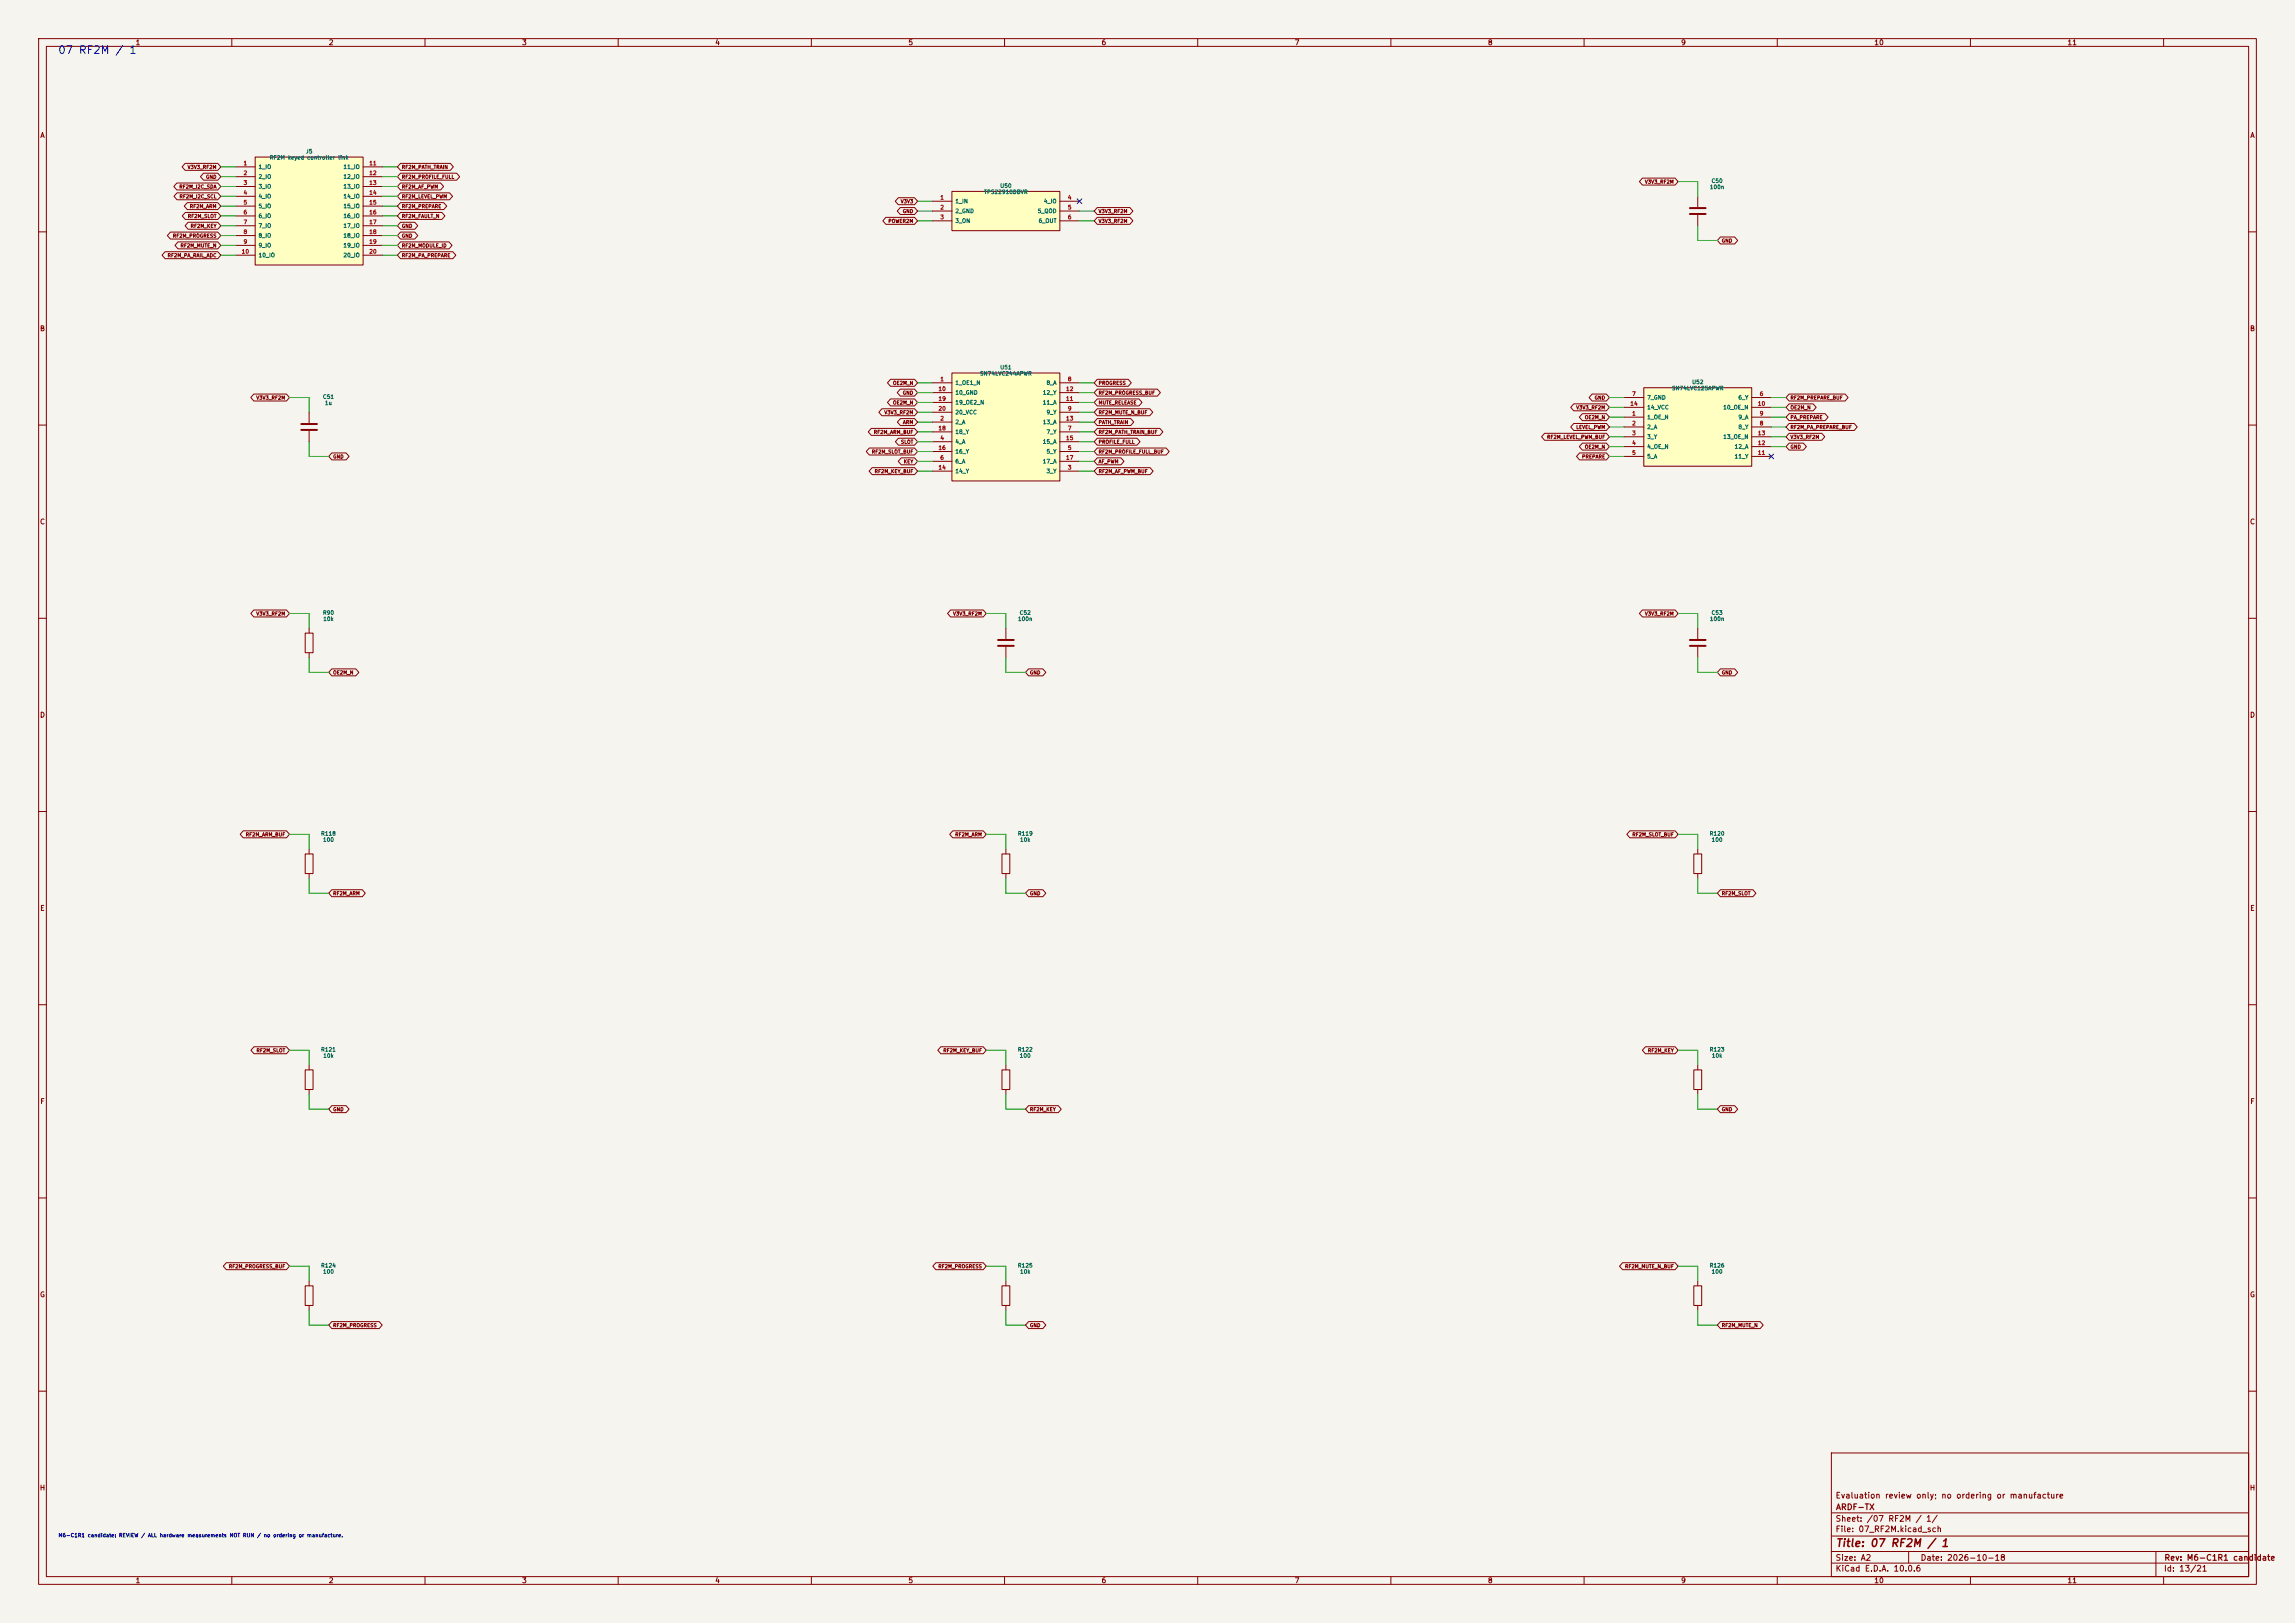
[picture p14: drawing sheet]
<svg xmlns="http://www.w3.org/2000/svg" width="594mm" height="420mm" viewBox="0 0 594 420" stroke-linecap="round" stroke-linejoin="round" font-family="sans-serif">
<defs><g id="words">
<text font-size="2" fill="#0000c2" x="14.9" y="14.4">07 RF2M / 1</text>
<text font-size="2" fill="#840000" x="475" y="400.8">Title: 07 RF2M / 1</text>
<g font-size="1.5" fill="#840000">
<text x="475" y="388.1">Evaluation review only; no ordering or manufacture</text>
<text x="475" y="394.1">Sheet: /07 RF2M / 1/</text>
<text x="475.1" y="391.1">ARDF-TX</text>
<text x="475" y="396.8">File: 07_RF2M.kicad_sch</text>
<text x="475" y="407">KiCad E.D.A. 10.0.6</text>
<text x="475" y="404.2">Size: A2</text>
<text x="497" y="404.2">Date: 2026-10-18</text>
<text x="560" y="407">Id: 13/21</text>
<text x="560.1" y="404.2">Rev: M6-C1R1 candidate</text>
</g>
<g font-size="1.3" fill="#840000">
<text x="35" y="12">1</text>
<text x="85" y="12">2</text>
<text x="135" y="12">3</text>
<text x="185" y="12">4</text>
<text x="235" y="12">5</text>
<text x="285" y="12">6</text>
<text x="335" y="12">7</text>
<text x="385" y="12">8</text>
<text x="435" y="12">9</text>
<text x="485" y="12">10</text>
<text x="535" y="12">11</text>
<text x="10.3" y="36">A</text>
<text x="582.3" y="36">A</text>
<text x="10.2" y="86">B</text>
<text x="582.2" y="86">B</text>
<text x="10.2" y="136">C</text>
<text x="582.2" y="136">C</text>
<text x="10.2" y="186">D</text>
<text x="582.2" y="186">D</text>
<text x="10.3" y="236">E</text>
<text x="582.3" y="236">E</text>
<text x="10.3" y="286">F</text>
<text x="582.3" y="286">F</text>
<text x="10.2" y="336">G</text>
<text x="582.2" y="336">G</text>
<text x="10.2" y="386">H</text>
<text x="582.2" y="386">H</text>
<text x="35" y="410">1</text>
<text x="85" y="410">2</text>
<text x="135" y="410">3</text>
<text x="185" y="410">4</text>
<text x="235" y="410">5</text>
<text x="285" y="410">6</text>
<text x="335" y="410">7</text>
<text x="385" y="410">8</text>
<text x="435" y="410">9</text>
<text x="485" y="410">10</text>
<text x="535" y="410">11</text>
</g>
<g font-size="1" fill="#006464">
<text x="69.7" y="41.5">RF2M keyed controller link</text>
<text x="79.1" y="39.9">J5</text>
<text x="66.8" y="43.9">1_IO</text>
<text x="66.8" y="46.5">2_IO</text>
<text x="88.8" y="43.9">11_IO</text>
<text x="88.8" y="46.5">12_IO</text>
<text x="442.9" y="47.6">C50</text>
<text x="66.8" y="49">3_IO</text>
<text x="66.8" y="51.6">4_IO</text>
<text x="88.8" y="49">13_IO</text>
<text x="88.8" y="51.6">14_IO</text>
<text x="247.1" y="52.8">1_IN</text>
<text x="254.6" y="50.4">TPS22918DBVR</text>
<text x="258.8" y="48.8">U50</text>
<text x="270.1" y="52.8">4_IO</text>
<text x="442.4" y="49.2">100n</text>
<text x="66.8" y="54.1">5_IO</text>
<text x="66.8" y="56.6">6_IO</text>
<text x="66.8" y="59.2">7_IO</text>
<text x="88.8" y="54.1">15_IO</text>
<text x="88.8" y="56.6">16_IO</text>
<text x="88.8" y="59.2">17_IO</text>
<text x="247.1" y="55.4">2_GND</text>
<text x="247.1" y="57.9">3_ON</text>
<text x="268.5" y="55.4">5_QOD</text>
<text x="268.7" y="57.9">6_OUT</text>
<text x="66.8" y="61.7">8_IO</text>
<text x="66.8" y="64.3">9_IO</text>
<text x="88.8" y="61.7">18_IO</text>
<text x="88.8" y="64.3">19_IO</text>
<text x="66.8" y="66.8">10_IO</text>
<text x="88.8" y="66.8">20_IO</text>
<text x="258.8" y="95.8">U51</text>
<text x="247.1" y="99.8">1_OE1_N</text>
<text x="253.5" y="97.4">SN74LVC244APWR</text>
<text x="270.7" y="99.8">8_A</text>
<text x="432.6" y="101.2">SN74LVC125APWR</text>
<text x="437.8" y="99.6">U52</text>
<text x="83.5" y="103.4">C51</text>
<text x="84" y="105">1u</text>
<text x="247.1" y="102.4">10_GND</text>
<text x="247.1" y="104.9">19_OE2_N</text>
<text x="247.1" y="107.4">20_VCC</text>
<text x="269.8" y="104.9">11_A</text>
<text x="269.8" y="102.4">12_Y</text>
<text x="270.7" y="107.4">9_Y</text>
<text x="426.2" y="103.6">7_GND</text>
<text x="426.2" y="106.2">14_VCC</text>
<text x="445.9" y="106.2">10_OE_N</text>
<text x="449.8" y="103.6">6_Y</text>
<text x="247.1" y="110">2_A</text>
<text x="247.1" y="112.5">18_Y</text>
<text x="269.8" y="110">13_A</text>
<text x="270.7" y="112.5">7_Y</text>
<text x="426.2" y="108.7">1_OE_N</text>
<text x="426.2" y="111.3">2_A</text>
<text x="426.2" y="113.8">3_Y</text>
<text x="445.9" y="113.8">13_OE_N</text>
<text x="449.8" y="111.3">8_Y</text>
<text x="449.8" y="108.7">9_A</text>
<text x="247.1" y="115.1">4_A</text>
<text x="247.1" y="117.6">16_Y</text>
<text x="269.8" y="115.1">15_A</text>
<text x="270.7" y="117.6">5_Y</text>
<text x="426.2" y="116.3">4_OE_N</text>
<text x="426.2" y="118.9">5_A</text>
<text x="448.8" y="118.9">11_Y</text>
<text x="448.8" y="116.3">12_A</text>
<text x="247.1" y="120.1">6_A</text>
<text x="247.1" y="122.7">14_Y</text>
<text x="269.8" y="120.1">17_A</text>
<text x="270.7" y="122.7">3_Y</text>
<text x="83.5" y="159.3">R90</text>
<text x="83.6" y="160.9">10k</text>
<text x="263.4" y="160.9">100n</text>
<text x="263.8" y="159.3">C52</text>
<text x="442.4" y="160.9">100n</text>
<text x="442.9" y="159.3">C53</text>
<text x="83" y="216.5">R118</text>
<text x="83.5" y="218.1">100</text>
<text x="263.3" y="216.5">R119</text>
<text x="263.9" y="218.1">10k</text>
<text x="442.4" y="216.5">R120</text>
<text x="442.9" y="218.1">100</text>
<text x="83" y="272.3">R121</text>
<text x="83.6" y="273.9">10k</text>
<text x="263.3" y="272.3">R122</text>
<text x="263.8" y="273.9">100</text>
<text x="442.4" y="272.3">R123</text>
<text x="443" y="273.9">10k</text>
<text x="83" y="328.2">R124</text>
<text x="83.5" y="329.8">100</text>
<text x="263.3" y="328.2">R125</text>
<text x="263.9" y="329.8">10k</text>
<text x="442.4" y="328.2">R126</text>
<text x="442.9" y="329.8">100</text>
</g>
<g font-size="1" fill="#a90000">
<text x="62.9" y="43">1</text>
<text x="62.9" y="45.5">2</text>
<text x="95.5" y="43">11</text>
<text x="95.5" y="45.5">12</text>
<text x="62.9" y="48.1">3</text>
<text x="62.9" y="50.6">4</text>
<text x="62.9" y="53.2">5</text>
<text x="95.5" y="48.1">13</text>
<text x="95.5" y="50.6">14</text>
<text x="95.5" y="53.2">15</text>
<text x="243.3" y="51.9">1</text>
<text x="276.3" y="51.9">4</text>
<text x="62.9" y="55.7">6</text>
<text x="62.9" y="58.2">7</text>
<text x="95.5" y="55.7">16</text>
<text x="95.5" y="58.2">17</text>
<text x="243.3" y="54.4">2</text>
<text x="243.3" y="57">3</text>
<text x="276.3" y="54.4">5</text>
<text x="276.3" y="57">6</text>
<text x="62.4" y="65.9">10</text>
<text x="62.9" y="60.8">8</text>
<text x="62.9" y="63.3">9</text>
<text x="95.5" y="60.8">18</text>
<text x="95.5" y="63.3">19</text>
<text x="95.5" y="65.9">20</text>
<text x="242.8" y="101.4">10</text>
<text x="243.3" y="98.9">1</text>
<text x="275.8" y="101.4">12</text>
<text x="276.3" y="98.9">8</text>
<text x="242.8" y="104">19</text>
<text x="242.8" y="106.5">20</text>
<text x="275.8" y="104">11</text>
<text x="276.3" y="106.5">9</text>
<text x="421.8" y="105.2">14</text>
<text x="422.3" y="107.8">1</text>
<text x="422.3" y="102.7">7</text>
<text x="454.9" y="105.2">10</text>
<text x="455.3" y="102.7">6</text>
<text x="455.3" y="107.8">9</text>
<text x="242.8" y="111.6">18</text>
<text x="243.3" y="109">2</text>
<text x="275.8" y="109">13</text>
<text x="276.3" y="111.6">7</text>
<text x="422.3" y="110.3">2</text>
<text x="422.3" y="112.8">3</text>
<text x="454.9" y="112.8">13</text>
<text x="455.3" y="110.3">8</text>
<text x="242.8" y="116.7">16</text>
<text x="243.3" y="114.1">4</text>
<text x="243.3" y="119.2">6</text>
<text x="275.8" y="114.1">15</text>
<text x="275.8" y="119.2">17</text>
<text x="276.3" y="116.7">5</text>
<text x="422.3" y="115.4">4</text>
<text x="422.3" y="117.9">5</text>
<text x="454.9" y="117.9">11</text>
<text x="454.9" y="115.4">12</text>
<text x="242.8" y="121.7">14</text>
<text x="276.3" y="121.7">3</text>
</g>
<text font-size="1" fill="#0000c2" x="15" y="398">M6-C1R1 candidate: REVIEW / ALL hardware measurements NOT RUN / no ordering or manufacture.</text>
<g font-size=".9" fill="#840000">
<text x="48.4" y="43.9">V3V3_RF2M</text>
<text x="53.2" y="46.5">GND</text>
<text x="103.9" y="43.9">RF2M_PATH_TRAIN</text>
<text x="103.9" y="46.5">RF2M_PROFILE_FULL</text>
<text x="425.6" y="47.7">V3V3_RF2M</text>
<text x="46.3" y="49">RF2M_I2C_SDA</text>
<text x="46.3" y="51.5">RF2M_I2C_SCL</text>
<text x="103.9" y="49">RF2M_AF_PWM</text>
<text x="103.9" y="51.5">RF2M_LEVEL_PWM</text>
<text x="233" y="52.8">V3V3</text>
<text x="48.5" y="56.6">RF2M_SLOT</text>
<text x="49" y="54.1">RF2M_ARM</text>
<text x="49.2" y="59.2">RF2M_KEY</text>
<text x="103.9" y="56.6">RF2M_FAULT_N</text>
<text x="103.9" y="59.2">GND</text>
<text x="103.9" y="54.1">RF2M_PREPARE</text>
<text x="229.8" y="57.9">POWER2M</text>
<text x="233.5" y="55.4">GND</text>
<text x="284.2" y="55.4">V3V3_RF2M</text>
<text x="284.2" y="57.9">V3V3_RF2M</text>
<text x="44.6" y="61.7">RF2M_PROGRESS</text>
<text x="46.6" y="64.2">RF2M_MUTE_N</text>
<text x="103.9" y="64.2">RF2M_MODULE_ID</text>
<text x="103.9" y="61.7">GND</text>
<text x="445.5" y="63">GND</text>
<text x="43.3" y="66.8">RF2M_PA_RAIL_ADC</text>
<text x="103.9" y="66.8">RF2M_PA_PREPARE</text>
<text x="231" y="99.8">OE2M_N</text>
<text x="284.2" y="99.8">PROGRESS</text>
<text x="66.2" y="103.6">V3V3_RF2M</text>
<text x="228.8" y="107.4">V3V3_RF2M</text>
<text x="231" y="104.9">OE2M_N</text>
<text x="233.5" y="102.3">GND</text>
<text x="284.2" y="107.4">RF2M_MUTE_N_BUF</text>
<text x="284.2" y="102.3">RF2M_PROGRESS_BUF</text>
<text x="284.2" y="104.9">MUTE_RELEASE</text>
<text x="407.9" y="106.2">V3V3_RF2M</text>
<text x="412.6" y="103.6">GND</text>
<text x="463.3" y="106.2">OE2M_N</text>
<text x="463.3" y="103.6">RF2M_PREPARE_BUF</text>
<text x="226" y="112.5">RF2M_ARM_BUF</text>
<text x="233.6" y="110">ARM</text>
<text x="284.2" y="112.5">RF2M_PATH_TRAIN_BUF</text>
<text x="284.2" y="110">PATH_TRAIN</text>
<text x="400.3" y="113.8">RF2M_LEVEL_PWM_BUF</text>
<text x="407.9" y="111.2">LEVEL_PWM</text>
<text x="410.1" y="108.7">OE2M_N</text>
<text x="463.3" y="113.8">V3V3_RF2M</text>
<text x="463.3" y="111.2">RF2M_PA_PREPARE_BUF</text>
<text x="463.3" y="108.7">PA_PREPARE</text>
<text x="86.1" y="118.9">GND</text>
<text x="225.5" y="117.6">RF2M_SLOT_BUF</text>
<text x="233.1" y="115">SLOT</text>
<text x="284.2" y="117.6">RF2M_PROFILE_FULL_BUF</text>
<text x="284.2" y="115">PROFILE_FULL</text>
<text x="409.4" y="118.9">PREPARE</text>
<text x="410.1" y="116.3">OE2M_N</text>
<text x="463.3" y="116.3">GND</text>
<text x="226.3" y="122.7">RF2M_KEY_BUF</text>
<text x="233.8" y="120.1">KEY</text>
<text x="284.2" y="122.7">RF2M_AF_PWM_BUF</text>
<text x="284.2" y="120.1">AF_PWM</text>
<text x="66.2" y="159.5">V3V3_RF2M</text>
<text x="246.6" y="159.5">V3V3_RF2M</text>
<text x="425.6" y="159.5">V3V3_RF2M</text>
<text x="86.1" y="174.7">OE2M_N</text>
<text x="266.5" y="174.7">GND</text>
<text x="445.5" y="174.7">GND</text>
<text x="63.5" y="216.6">RF2M_ARM_BUF</text>
<text x="247.1" y="216.6">RF2M_ARM</text>
<text x="422.4" y="216.6">RF2M_SLOT_BUF</text>
<text x="86.1" y="231.9">RF2M_ARM</text>
<text x="266.5" y="231.9">GND</text>
<text x="445.5" y="231.9">RF2M_SLOT</text>
<text x="66.3" y="272.5">RF2M_SLOT</text>
<text x="244" y="272.5">RF2M_KEY_BUF</text>
<text x="426.4" y="272.5">RF2M_KEY</text>
<text x="86.1" y="287.8">GND</text>
<text x="266.5" y="287.8">RF2M_KEY</text>
<text x="445.5" y="287.8">GND</text>
<text x="59.1" y="328.4">RF2M_PROGRESS_BUF</text>
<text x="242.8" y="328.4">RF2M_PROGRESS</text>
<text x="420.5" y="328.4">RF2M_MUTE_N_BUF</text>
<text x="86.1" y="343.6">RF2M_PROGRESS</text>
<text x="266.5" y="343.6">GND</text>
<text x="445.5" y="343.6">RF2M_MUTE_N</text>
</g>
</g></defs>
<path d="M0 0h594v420h-594z" fill="#f5f4ef" stroke="#f5f4ef" stroke-width=".26"/>
<g fill="none" stroke="#840000" stroke-width=".26">
<path d="M10 10h574v400h-574zM12 12h570v396h-570zM60 10v2M110 10v2M160 10v2M210 10v2M260 10v2M310 10v2M360 10v2M410 10v2M460 10v2M510 10v2"/>
<path d="M560 10v2M10 60h2M582 60h2M10 110h2M582 110h2M10 160h2M582 160h2M10 210h2M582 210h2M10 260h2M79 276.9h2v5h-2zM80 275.6v1.3"/>
<path d="M582 260h2M80 281.9v1.3M10 310h2M582 310h2M79 332.7h2v5.1h-2zM80 331.5v1.2M80 337.8v1.3M438.4 332.7h2v5.1h-2zM439.4 331.5v1.2M439.4 337.8v1.3M10 360h2M474 376h108v32h-108z"/>
<path d="M582 360h2M474 397.5h108M474 391.5h108M60 408v2M110 408v2M160 408v2M210 408v2M260 408v2M310 408v2M360 408v2M410 408v2M460 408v2"/>
<path d="M474 404.5h108M474 401.5h108M494 401.5v3M510 408v2M558 401.5v6.5M560 408v2"/>
</g>
<path d="M246.4 96.5h27.9v28h-27.9z" fill="#ffffc2"/>
<g fill="none" stroke="#840000" stroke-width=".26">
<path d="M241.3 99.1h5.1M246.4 96.5h27.9v28h-27.9zM274.3 99.1h5.1M241.3 109.2h5.1M241.3 114.3h5.1M241.3 116.8h5.1M241.3 119.4h5.1M241.3 111.8h5.1M241.3 106.7h5.1M241.3 101.6h5.1M241.3 104.1h5.1M274.3 109.2h5.1"/>
<path d="M274.3 114.3h5.1M274.3 116.8h5.1M274.3 119.4h5.1M274.3 111.8h5.1M274.3 106.7h5.1M274.3 101.6h5.1M274.3 104.1h5.1M241.3 121.9h5.1M274.3 121.9h5.1M79 163.8h2v5.1h-2zM80 162.6v1.2M80 168.9v1.3"/>
<path d="M80 219.7v1.3M79 221h2v5.1h-2zM80 226.1v1.2"/>
</g>
<path d="M246.4 49.5h27.9v10.2h-27.9z" fill="#ffffc2"/>
<path d="M241.3 52.1h5.1M241.3 54.6h5.1M241.3 57.2h5.1M246.4 49.5h27.9v10.2h-27.9zM274.3 52.1h5.1M274.3 54.6h5.1M274.3 57.2h5.1M439.4 50.8v2.8M439.4 55.6v2.8" fill="none" stroke="#840000" stroke-width=".26"/>
<path d="M437.4 53.8h4.1M437.4 55.4h4.1" fill="none" stroke="#840000" stroke-width=".51"/>
<path d="M425.4 100.3h28v20.4h-28z" fill="#ffffc2"/>
<g fill="none" stroke="#840000" stroke-width=".26">
<path d="M420.4 108h5M420.4 110.5h5M420.4 113h5M420.4 115.6h5M420.4 118.1h5M420.4 102.9h5M420.4 105.4h5M425.4 100.3h28v20.4h-28zM453.4 108h5.1M453.4 110.5h5.1M453.4 113h5.1M453.4 115.6h5.1"/>
<path d="M453.4 118.1h5.1M453.4 102.9h5.1M453.4 105.4h5.1M260.3 162.6v2.8M260.3 167.4v2.8M260.3 219.7v1.3M259.3 221h2.1v5.1h-2.1zM260.3 226.1v1.2M259.3 276.9h2.1v5h-2.1zM260.3 275.6v1.3M260.3 281.9v1.3M259.3 332.7h2.1v5.1h-2.1z"/>
<path d="M260.3 331.5v1.2M260.3 337.8v1.3"/>
</g>
<path d="M258.3 165.6h4.1M258.3 167.1h4.1" fill="none" stroke="#840000" stroke-width=".51"/>
<path d="M66 40.6h28v28h-28z" fill="#ffffc2"/>
<g fill="none" stroke="#840000" stroke-width=".26">
<path d="M45.8 47.4h10.6l.7 .9-.7 .9h-10.6l-.8-.9zM45.8 49.9h10.6l.7 .9-.7 .9h-10.6l-.8-.9zM47.9 42.3h8.5l.7 .9-.7 .9h-8.5l-.8-.9zM48 55h8.4l.7 .9-.7 .9h-8.4l-.8-.9zM48.5 52.4h7.9l.7 .9-.7 .9h-7.9l-.8-.9zM48.7 57.5h7.7l.7 .9-.7 .9h-7.7l-.8-.9zM52.7 44.8h3.7l.7 .9-.7 .9h-3.7l-.8-.9zM61 43.2h5M61 45.7h5M61 48.3h5M61 50.8h5M61 53.3h5"/>
<path d="M61 55.9h5M61 58.4h5M66 40.6h28v28h-28zM94 43.2h5.1M94 45.7h5.1M94 48.3h5.1M94 50.8h5.1M94 53.3h5.1M94 55.9h5.1M94 58.4h5.1M103.7 55h10.7l.8 .9-.8 .9h-10.7l-.8-.9zM103.7 57.5h3.6l.8 .9-.8 .9h-3.6l-.8-.9z"/>
<path d="M103.7 42.3h12.9l.7 .9-.7 .9h-12.9l-.8-.9zM103.7 44.8h14.5l.8 .9-.8 .9h-14.5l-.8-.9zM103.7 47.4h10.3l.8 .9-.8 .9h-10.3l-.8-.9zM103.7 49.9h12.6l.8 .9-.8 .9h-12.6l-.8-.9zM103.7 52.4h11.1l.8 .9-.8 .9h-11.1l-.8-.9zM229.3 56.2h7.4l.8 1-.8 .9h-7.4l-.8-.9zM232.5 51.2h4.2l.8 .9-.8 .9h-4.2l-.8-.9zM233 53.7h3.7l.8 .9-.8 .9h-3.7l-.8-.9zM284 53.7h8.4l.8 .9-.8 .9h-8.4l-.8-.9zM284 56.2h8.4l.8 1-.8 .9h-8.4l-.8-.9zM425.1 46.1h8.5l.7 .9-.7 .9h-8.5l-.8-.9zM42.7 65.1h13.7l.7 .9-.7 .9h-13.7l-.8-.9z"/>
<path d="M44.1 60.1h12.3l.7 .9-.7 .9h-12.3l-.8-.9zM46.1 62.6h10.3l.7 .9-.7 .9h-10.3l-.8-.9zM61 61h5M61 63.5h5M61 66h5M94 61h5.1M94 63.5h5.1M94 66h5.1M103.7 65.1h13.5l.8 .9-.8 .9h-13.5l-.8-.9zM103.7 62.6h12.5l.8 .9-.8 .9h-12.5l-.8-.9zM103.7 60.1h3.6l.8 .9-.8 .9h-3.6l-.8-.9zM445.3 61.3h3.7l.8 .9-.8 .9h-3.7l-.8-.9z"/>
<path d="M230.5 98.2h6.2l.8 .9-.8 .9h-6.2l-.8-.9zM284 98.2h8l.8 .9-.8 .9h-8l-.8-.9zM65.7 102h8.4l.8 .9-.8 .9h-8.4l-.8-.9zM80 106.7v2.8M80 111.5v2.8M85.9 117.2h3.7l.8 .9-.8 .9h-3.7l-.8-.9zM225 115.9h11.7l.8 .9-.8 .9h-11.7l-.8-.9zM225.5 110.9h11.2l.8 .9-.8 .9h-11.2l-.8-.9zM228.3 105.8h8.4l.8 .9-.8 .9h-8.4l-.8-.9zM230.5 103.2h6.2l.8 .9-.8 .9h-6.2l-.8-.9zM232.5 113.4h4.2l.8 .9-.8 .9h-4.2l-.7-.9zM233 100.7h3.7l.8 .9-.8 .9h-3.7l-.8-.9z"/>
<path d="M233.1 108.3h3.6l.8 .9-.8 .9h-3.6l-.8-.9zM233.3 118.5h3.4l.8 .9-.8 .9h-3.4l-.8-.9zM284 115.9h17.8l.8 .9-.8 .9h-17.8l-.8-.9zM284 113.4h10.3l.8 .9-.8 .9h-10.3l-.8-.9zM284 110.9h16.2l.8 .9-.8 .9h-16.2l-.8-.9zM284 108.3h8.7l.7 .9-.7 .9h-8.7l-.8-.9zM284 105.8h13.6l.8 .9-.8 .9h-13.6l-.8-.9zM284 100.7h15.6l.7 .9-.7 .9h-15.6l-.8-.9zM284 103.2h10.8l.8 .9-.8 .9h-10.8l-.8-.9zM284 118.5h6.1l.8 .9-.8 .9h-6.1l-.8-.9zM399.8 112.1h16l.8 .9-.8 .9h-16l-.8-.9zM407.3 109.6h8.5l.8 .9-.8 .9h-8.5l-.8-.9z"/>
<path d="M407.3 104.5h8.5l.8 .9-.8 .9h-8.5l-.8-.9zM408.8 117.2h7l.8 .9-.8 .9h-7l-.8-.9zM409.6 114.7h6.2l.8 .9-.8 .9h-6.2l-.8-.9zM409.6 107h6.2l.8 1-.8 .9h-6.2l-.8-.9zM412.1 102h3.7l.8 .9-.8 .9h-3.7l-.8-.9zM463.1 112.1h8.4l.8 .9-.8 .9h-8.4l-.8-.9zM463.1 109.6h16.8l.8 .9-.8 .9h-16.8l-.8-.9zM463.1 107h9.3l.8 1-.8 .9h-9.3l-.8-.9zM463.1 104.5h6.2l.8 .9-.8 .9h-6.2l-.8-.9zM463.1 102h14.5l.7 .9-.7 .9h-14.5l-.8-.9zM463.1 114.7h3.7l.7 .9-.7 .9h-3.7l-.8-.9zM225.7 121h11l.8 .9-.8 .9h-11l-.8-.9z"/>
<path d="M284 121h13.7l.8 .9-.8 .9h-13.7l-.8-.9zM65.7 157.8h8.4l.8 1-.8 .9h-8.4l-.8-.9zM246 157.8h8.5l.8 1-.8 .9h-8.5l-.8-.9zM425.1 157.8h8.5l.7 1-.7 .9h-8.5l-.8-.9zM85.9 173.1h6.2l.8 .9-.8 .9h-6.2l-.8-.9zM266.2 173.1h3.7l.8 .9-.8 .9h-3.7l-.8-.9zM439.4 162.6v2.8M439.4 167.4v2.8M445.3 173.1h3.7l.8 .9-.8 .9h-3.7l-.8-.9zM63 215h11.1l.8 .9-.8 .9h-11.1l-.8-.9zM246.6 215h7.9l.8 .9-.8 .9h-7.9l-.8-.9zM421.8 215h11.8l.7 .9-.7 .9h-11.8l-.7-.9z"/>
<path d="M439.4 219.7v1.3M85.9 230.2h7.9l.8 .9-.8 .9h-7.9l-.8-.9zM266.2 230.2h3.7l.8 .9-.8 .9h-3.7l-.8-.9zM438.4 221h2v5.1h-2zM439.4 226.1v1.2M445.3 230.2h8.4l.8 .9-.8 .9h-8.4l-.8-.9zM65.7 270.9h8.4l.8 .9-.8 .9h-8.4l-.7-.9zM243.5 270.9h11l.8 .9-.8 .9h-11l-.8-.9zM425.9 270.9h7.7l.7 .9-.7 .9h-7.7l-.8-.9zM438.4 276.9h2v5h-2zM439.4 275.6v1.3M85.9 286.1h3.7l.8 .9-.8 .9h-3.7l-.8-.9z"/>
<path d="M266.2 286.1h7.7l.8 .9-.8 .9h-7.7l-.8-.9zM439.4 281.9v1.3M445.3 286.1h3.7l.8 .9-.8 .9h-3.7l-.8-.9zM58.6 326.8h15.5l.8 .9-.8 .9h-15.5l-.8-.9zM242.2 326.8h12.3l.8 .9-.8 .9h-12.3l-.8-.9zM420 326.8h13.6l.7 .9-.7 .9h-13.6l-.8-.9zM85.9 342h12.2l.8 .9-.8 .9h-12.2l-.8-.9zM266.2 342h3.7l.8 .9-.8 .9h-3.7l-.8-.9zM445.3 342h10.3l.8 .9-.8 .9h-10.3l-.8-.9z"/>
</g>
<path d="M78 109.7h4M78 111.3h4M437.4 165.6h4.1M437.4 167.1h4.1" fill="none" stroke="#840000" stroke-width=".51"/>
<g fill="none" stroke="#009600" stroke-width=".26">
<path d="M57.1 58.4h3.9M57.1 43.2h3.9M57.1 50.8h3.9M57.1 53.3h3.9M57.1 55.9h3.9M57.1 48.3h3.9M57.1 45.7h3.9M99.1 58.4h3.8M99.1 43.2h3.8M99.1 50.8h3.8M99.1 53.3h3.8M99.1 55.9h3.8"/>
<path d="M99.1 48.3h3.8M99.1 45.7h3.8M237.5 54.6h3.8M237.5 52.1h3.8M237.5 57.2h3.8M279.4 54.6h3.8M279.4 57.2h3.8M434.3 47h5.1v3.8M439.4 58.4v3.8h5.1M57.1 61h3.9M57.1 66h3.9M57.1 63.5h3.9"/>
<path d="M99.1 61h3.8M99.1 66h3.8M99.1 63.5h3.8M237.5 99.1h3.8M279.4 99.1h3.8M74.9 102.9h5.1v3.8M80 114.3v3.8h5.1M237.5 101.6h3.8M237.5 106.7h3.8M237.5 104.1h3.8M237.5 109.2h3.8M237.5 111.8h3.8"/>
<path d="M237.5 114.3h3.8M237.5 116.8h3.8M237.5 119.4h3.8M279.4 101.6h3.8M279.4 106.7h3.8M279.4 104.1h3.8M279.4 109.2h3.8M279.4 111.8h3.8M279.4 114.3h3.8M279.4 116.8h3.8M279.4 119.4h3.8M416.6 118.1h3.8"/>
<path d="M416.6 110.5h3.8M416.6 102.9h3.8M416.6 115.6h3.8M416.6 113h3.8M416.6 108h3.8M416.6 105.4h3.8M458.5 110.5h3.8M458.5 102.9h3.8M458.5 115.6h3.8M458.5 113h3.8M458.5 108h3.8M458.5 105.4h3.8"/>
<path d="M237.5 121.9h3.8M279.4 121.9h3.8M74.9 158.8h5.1v3.8M255.3 158.8h5v3.8M434.3 158.8h5.1v3.8M80 170.2v3.8h5.1M260.3 170.2v3.8h5.1M439.4 170.2v3.8h5.1M74.9 215.9h5.1v3.8M255.3 215.9h5v3.8M434.3 215.9h5.1v3.8M80 227.3v3.8h5.1"/>
<path d="M260.3 227.3v3.8h5.1M439.4 227.3v3.8h5.1M74.9 271.8h5.1v3.8M255.3 271.8h5v3.8M434.3 271.8h5.1v3.8M80 283.2v3.8h5.1M260.3 283.2v3.8h5.1M439.4 283.2v3.8h5.1M74.9 327.7h5.1v3.8M80 339.1v3.8h5.1M255.3 327.7h5v3.8M260.3 339.1v3.8h5.1"/>
<path d="M434.3 327.7h5.1v3.8M439.4 339.1v3.8h5.1"/>
</g>
<path d="M278.8 51.5l1.2 1.2M280 51.5l-1.2 1.2M457.9 117.5l1.2 1.2M459.1 117.5l-1.2 1.2" fill="none" stroke="#000084" stroke-width=".26"/>
<use href="#words"/>
</svg>
